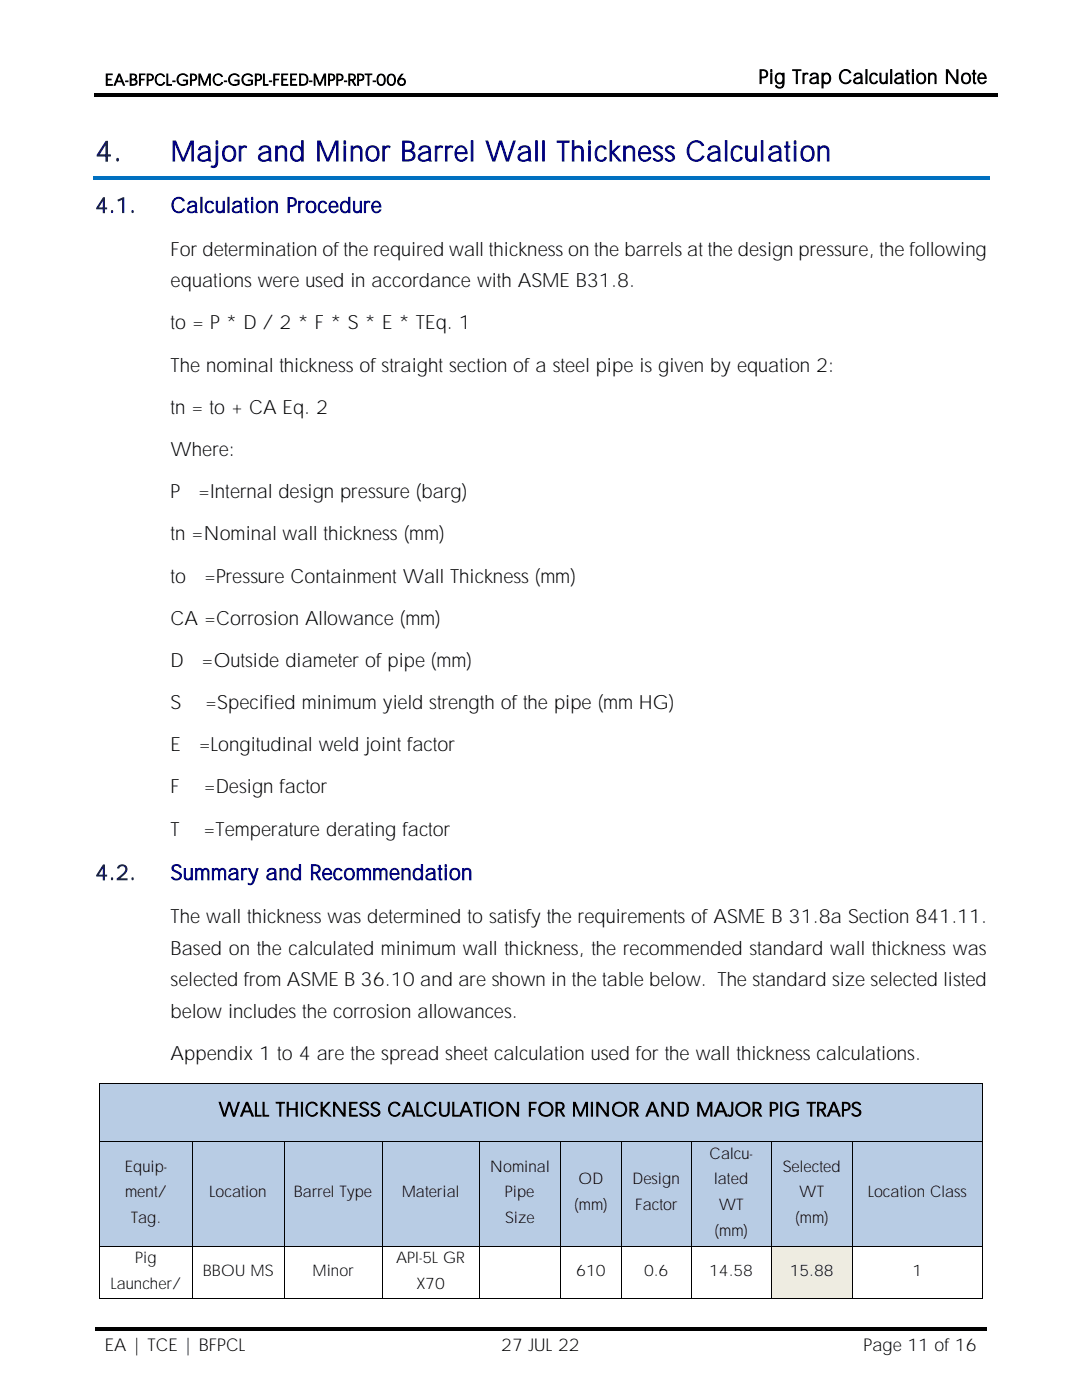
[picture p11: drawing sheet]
<svg xmlns="http://www.w3.org/2000/svg" width="216mm" height="279mm" viewBox="0 0 216 279" stroke-linecap="round" stroke-linejoin="round" font-family="sans-serif">
<defs><g id="words">
<text font-size="5.6" fill="#002060" x="19" y="32.1">4.</text>
<text font-size="5.6" fill="#000080" x="34" y="32.1">Major and Minor Barrel Wall Thickness Calculation</text>
<g font-size="4.2" fill="#002060">
<text x="19" y="42.4">4.1.</text>
<text x="19" y="175.6">4.2.</text>
</g>
<g font-size="4.2" fill="#000080">
<text x="34" y="42.4">Calculation Procedure</text>
<text x="34" y="175.6">Summary and Recommendation</text>
</g>
<g font-size="3.9">
<text x="151.4" y="16.7">Pig Trap Calculation Note</text>
<text x="34" y="51">For determination of the required wall thickness on the barrels at the design pressure, the following</text>
<text x="34" y="57.3">equations were used in accordance with ASME B31.8.</text>
<text x="34" y="65.8">to = P * D / 2 * F * S * E * TEq. 1</text>
<text x="34" y="74.2">The nominal thickness of straight section of a steel pipe is given by equation 2:</text>
<text x="34" y="82.6">tn = to + CA Eq. 2</text>
<text x="34" y="91">Where:</text>
<text x="34" y="99.4">P</text>
<text x="39.6" y="99.4">=Internal design pressure (barg)</text>
<text x="34" y="107.8">tn =Nominal wall thickness (mm)</text>
<text x="34" y="116.3">to</text>
<text x="40.7" y="116.3">=Pressure Containment Wall Thickness (mm)</text>
<text x="34" y="124.7">CA =Corrosion Allowance (mm)</text>
<text x="34" y="133.1">D</text>
<text x="40.2" y="133.1">=Outside diameter of pipe (mm)</text>
<text x="34" y="141.5">S</text>
<text x="40.9" y="141.5">=Specified minimum yield strength of the pipe (mm HG)</text>
<text x="34" y="149.9">E</text>
<text x="39.7" y="149.9">=Longitudinal weld joint factor</text>
<text x="34" y="158.4">F</text>
<text x="40.6" y="158.4">=Design factor</text>
<text x="34" y="166.8">T</text>
<text x="40.6" y="166.8">=Temperature derating factor</text>
<text x="34" y="184.2">The wall thickness was determined to satisfy the requirements of ASME B 31.8a Section 841.11.</text>
<text x="34" y="190.5">Based on the calculated minimum wall thickness, the recommended standard wall thickness was</text>
<text x="34" y="196.8">selected from ASME B 36.10 and are shown in the table below. The standard size selected listed</text>
<text x="34" y="203.1">below includes the corrosion allowances.</text>
<text x="34" y="211.5">Appendix 1 to 4 are the spread sheet calculation used for the wall thickness calculations.</text>
<text x="43.6" y="222.8">WALL THICKNESS CALCULATION FOR MINOR AND MAJOR PIG TRAPS</text>
</g>
<g font-size="3.5">
<text x="20.9" y="269.7">EA | TCE | BFPCL</text>
<text x="100" y="269.7">27 JUL 22</text>
<text x="172.3" y="269.7">Page 11 of16</text>
</g>
<g font-size="3.2">
<text x="20.9" y="17">EA-BFPCL-GPMC-GGPL-FEED-MPP-RPT-006</text>
<text x="24.9" y="233.8">Equip-</text>
<text x="97.7" y="233.8">Nominal</text>
<text x="141.6" y="231.2">Calcu-</text>
<text x="156.2" y="233.8">Selected</text>
<text x="24.9" y="238.9">ment/</text>
<text x="41.8" y="238.9">Location</text>
<text x="58.6" y="238.9">Barrel Type</text>
<text x="80.2" y="238.9">Material</text>
<text x="100.7" y="238.9">Pipe</text>
<text x="115.5" y="236.3">OD</text>
<text x="126.2" y="236.3">Design</text>
<text x="142.5" y="236.3">lated</text>
<text x="159.5" y="238.9">WT</text>
<text x="173.2" y="238.9">Location Class</text>
<text x="26.1" y="244.1">Tag.</text>
<text x="100.8" y="244.1">Size</text>
<text x="114.6" y="241.5">(mm)</text>
<text x="126.7" y="241.5">Factor</text>
<text x="143.4" y="241.5">WT</text>
<text x="158.6" y="244.1">(mm)</text>
<text x="142.6" y="246.7">(mm)</text>
<text x="22.1" y="257.2">Launcher/</text>
<text x="27" y="252">Pig</text>
<text x="40.5" y="254.6">BBOU MS</text>
<text x="62.4" y="254.6">Minor</text>
<text x="79.1" y="252">API-5L GR</text>
<text x="83.1" y="257.2">X70</text>
<text x="115" y="254.6">610</text>
<text x="128.5" y="254.6">0.6</text>
<text x="141.5" y="254.6">14.58</text>
<text x="157.6" y="254.6">15.88</text>
<text x="182.1" y="254.6">1</text>
</g>
</g></defs>
<g fill="#000">
<path d="M18.8 18.6h90.2v.8h-90.2z" fill-rule="evenodd"/>
<path d="M108.8 18.6h.7v.8h-.7z" fill-rule="evenodd"/>
<path d="M109.5 18.6h89.6v.8h-89.6z" fill-rule="evenodd"/>
<path d="M19 264.9h59.2v.8h-59.2z" fill-rule="evenodd"/>
<path d="M78.2 264.9h.8v.8h-.8z" fill-rule="evenodd"/>
<path d="M79 264.9h58.5v.8h-58.5z" fill-rule="evenodd"/>
<path d="M137.5 264.9h.8v.8h-.8z" fill-rule="evenodd"/>
<path d="M138.3 264.9h58.5v.8h-58.5z" fill-rule="evenodd"/>
</g>
<path d="M18.5 35.2h179v.8h-179z" fill-rule="evenodd" fill="#0070c0"/>
<g fill="#b8cce4">
<path d="M20 216.2h176v11.6h-176z" fill-rule="evenodd"/>
<path d="M21.8 218.9h172.3v6.3h-172.3z" fill-rule="evenodd"/>
</g>
<g fill="#000">
<path d="M19.8 216.1h.2v.1h-.2z" fill-rule="evenodd"/>
<path d="M19.8 216.1h.2v.1h-.2z" fill-rule="evenodd"/>
<path d="M196 216.1h.2v.1h-.2z" fill-rule="evenodd"/>
<path d="M196 216.1h.2v.1h-.2z" fill-rule="evenodd"/>
</g>
<path d="M19.9 216.2v11.6M20 216.1h176M196.1 216.2v11.6" fill="none" stroke="#000" stroke-width=".2"/>
<g fill="#b8cce4">
<path d="M20 228h18.3v20.6h-18.3z" fill-rule="evenodd"/>
<path d="M21.8 230.6h14.7v5.1h-14.7z" fill-rule="evenodd"/>
<path d="M21.8 235.7h14.7v5.2h-14.7z" fill-rule="evenodd"/>
<path d="M21.8 240.9h14.7v5.1h-14.7z" fill-rule="evenodd"/>
<path d="M38.5 228h18.1v20.6h-18.1z" fill-rule="evenodd"/>
<path d="M40.3 235.7h14.5v5.2h-14.5z" fill-rule="evenodd"/>
<path d="M56.8 228h19.3v20.6h-19.3z" fill-rule="evenodd"/>
<path d="M58.6 235.7h15.7v5.2h-15.7z" fill-rule="evenodd"/>
<path d="M76.3 228h19.3v20.6h-19.3z" fill-rule="evenodd"/>
<path d="M78.1 235.7h15.6v5.2h-15.6z" fill-rule="evenodd"/>
<path d="M95.7 228h16v20.6h-16z" fill-rule="evenodd"/>
<path d="M97.6 230.6h12.3v5.1h-12.3z" fill-rule="evenodd"/>
<path d="M97.6 235.7h12.3v5.2h-12.3z" fill-rule="evenodd"/>
<path d="M97.6 240.9h12.3v5.1h-12.3z" fill-rule="evenodd"/>
<path d="M111.9 228h12v20.6h-12z" fill-rule="evenodd"/>
<path d="M113.7 233.1h8.4v5.2h-8.4z" fill-rule="evenodd"/>
<path d="M113.7 238.3h8.4v5.2h-8.4z" fill-rule="evenodd"/>
<path d="M124.1 228h13.7v20.6h-13.7z" fill-rule="evenodd"/>
<path d="M125.9 233.1h10.1v5.2h-10.1z" fill-rule="evenodd"/>
<path d="M125.9 238.3h10.1v5.2h-10.1z" fill-rule="evenodd"/>
<path d="M138 228h15.8v20.6h-15.8z" fill-rule="evenodd"/>
<path d="M139.8 228h12.2v5.1h-12.2z" fill-rule="evenodd"/>
<path d="M139.8 233.1h12.2v5.2h-12.2z" fill-rule="evenodd"/>
<path d="M139.8 238.3h12.2v5.2h-12.2z" fill-rule="evenodd"/>
<path d="M139.8 243.5h12.2v5.1h-12.2z" fill-rule="evenodd"/>
<path d="M153.9 228h16.1v20.6h-16.1z" fill-rule="evenodd"/>
<path d="M155.8 230.6h12.4v5.1h-12.4z" fill-rule="evenodd"/>
<path d="M155.8 235.7h12.4v5.2h-12.4z" fill-rule="evenodd"/>
<path d="M155.8 240.9h12.4v5.1h-12.4z" fill-rule="evenodd"/>
<path d="M170.2 228h25.8v20.6h-25.8z" fill-rule="evenodd"/>
<path d="M172 235.7h22.1v5.2h-22.1z" fill-rule="evenodd"/>
</g>
<g fill="#000">
<path d="M19.8 227.8h.2v.2h-.2z" fill-rule="evenodd"/>
<path d="M38.3 227.8h.2v.2h-.2z" fill-rule="evenodd"/>
<path d="M56.6 227.8h.2v.2h-.2z" fill-rule="evenodd"/>
<path d="M76.2 227.8h.1v.2h-.1z" fill-rule="evenodd"/>
<path d="M95.6 227.8h.2v.2h-.2z" fill-rule="evenodd"/>
<path d="M111.7 227.8h.2v.2h-.2z" fill-rule="evenodd"/>
<path d="M124 227.8h.1v.2h-.1z" fill-rule="evenodd"/>
<path d="M137.8 227.8h.2v.2h-.2z" fill-rule="evenodd"/>
<path d="M153.8 227.8h.2v.2h-.2z" fill-rule="evenodd"/>
<path d="M170 227.8h.2v.2h-.2z" fill-rule="evenodd"/>
<path d="M196 227.8h.2v.2h-.2z" fill-rule="evenodd"/>
</g>
<g fill="none" stroke="#000" stroke-width=".2">
<path d="M19.9 228v20.6M20 227.9h18.3M38.4 228v20.6M38.5 227.9h18.1M56.7 228v20.6M56.8 227.9h19.4M76.3 228v20.6M76.3 227.9h19.3M95.7 228v20.6M95.8 227.9h15.9M111.8 228v20.6M111.9 227.9h12.1"/>
<path d="M124.1 228v20.6M124.1 227.9h13.7M137.9 228v20.6M138 227.9h15.8M153.9 228v20.6M154 227.9h16M170.1 228v20.6M170.2 227.9h25.8M196.1 228v20.6"/>
</g>
<g fill="#eeece1">
<path d="M153.9 248.8h16.1v10.3h-16.1z" fill-rule="evenodd"/>
<path d="M155.8 251.4h12.4v5.1h-12.4z" fill-rule="evenodd"/>
</g>
<g fill="#000">
<path d="M19.8 248.6h.2v.2h-.2z" fill-rule="evenodd"/>
<path d="M19.8 259.1h.2v.2h-.2z" fill-rule="evenodd"/>
<path d="M19.8 259.1h.2v.2h-.2z" fill-rule="evenodd"/>
<path d="M38.3 248.6h.2v.2h-.2z" fill-rule="evenodd"/>
<path d="M38.3 259.1h.2v.2h-.2z" fill-rule="evenodd"/>
<path d="M56.6 248.6h.2v.2h-.2z" fill-rule="evenodd"/>
<path d="M56.6 259.1h.2v.2h-.2z" fill-rule="evenodd"/>
<path d="M76.2 248.6h.1v.2h-.1z" fill-rule="evenodd"/>
<path d="M76.2 259.1h.1v.2h-.1z" fill-rule="evenodd"/>
<path d="M95.6 248.6h.2v.2h-.2z" fill-rule="evenodd"/>
<path d="M95.6 259.1h.2v.2h-.2z" fill-rule="evenodd"/>
<path d="M111.7 248.6h.2v.2h-.2z" fill-rule="evenodd"/>
<path d="M111.7 259.1h.2v.2h-.2z" fill-rule="evenodd"/>
<path d="M124 248.6h.1v.2h-.1z" fill-rule="evenodd"/>
<path d="M124 259.1h.1v.2h-.1z" fill-rule="evenodd"/>
<path d="M137.8 248.6h.2v.2h-.2z" fill-rule="evenodd"/>
<path d="M137.8 259.1h.2v.2h-.2z" fill-rule="evenodd"/>
<path d="M153.8 248.6h.2v.2h-.2z" fill-rule="evenodd"/>
<path d="M153.8 259.1h.2v.2h-.2z" fill-rule="evenodd"/>
<path d="M170 248.6h.2v.2h-.2z" fill-rule="evenodd"/>
<path d="M170 259.1h.2v.2h-.2z" fill-rule="evenodd"/>
<path d="M196 248.6h.2v.2h-.2z" fill-rule="evenodd"/>
<path d="M196 259.1h.2v.2h-.2z" fill-rule="evenodd"/>
<path d="M196 259.1h.2v.2h-.2z" fill-rule="evenodd"/>
</g>
<g fill="none" stroke="#000" stroke-width=".2">
<path d="M19.9 248.8v10.3M20 248.7h18.3M20 259.2h18.3M38.4 248.8v10.3M38.5 248.7h18.1M38.5 259.2h18.1M56.7 248.8v10.3M56.8 248.7h19.4M56.8 259.2h19.4M76.3 248.8v10.3M76.3 248.7h19.3M76.3 259.2h19.3"/>
<path d="M95.7 248.8v10.3M95.8 248.7h15.9M95.8 259.2h15.9M111.8 248.8v10.3M111.9 248.7h12.1M111.9 259.2h12.1M124.1 248.8v10.3M124.1 248.7h13.7M124.1 259.2h13.7M137.9 248.8v10.3M138 248.7h15.8M138 259.2h15.8"/>
<path d="M153.9 248.8v10.3M154 248.7h16M154 259.2h16M170.1 248.8v10.3M170.2 248.7h25.8M170.2 259.2h25.8M196.1 248.8v10.3"/>
</g>
<use href="#words"/>
</svg>
